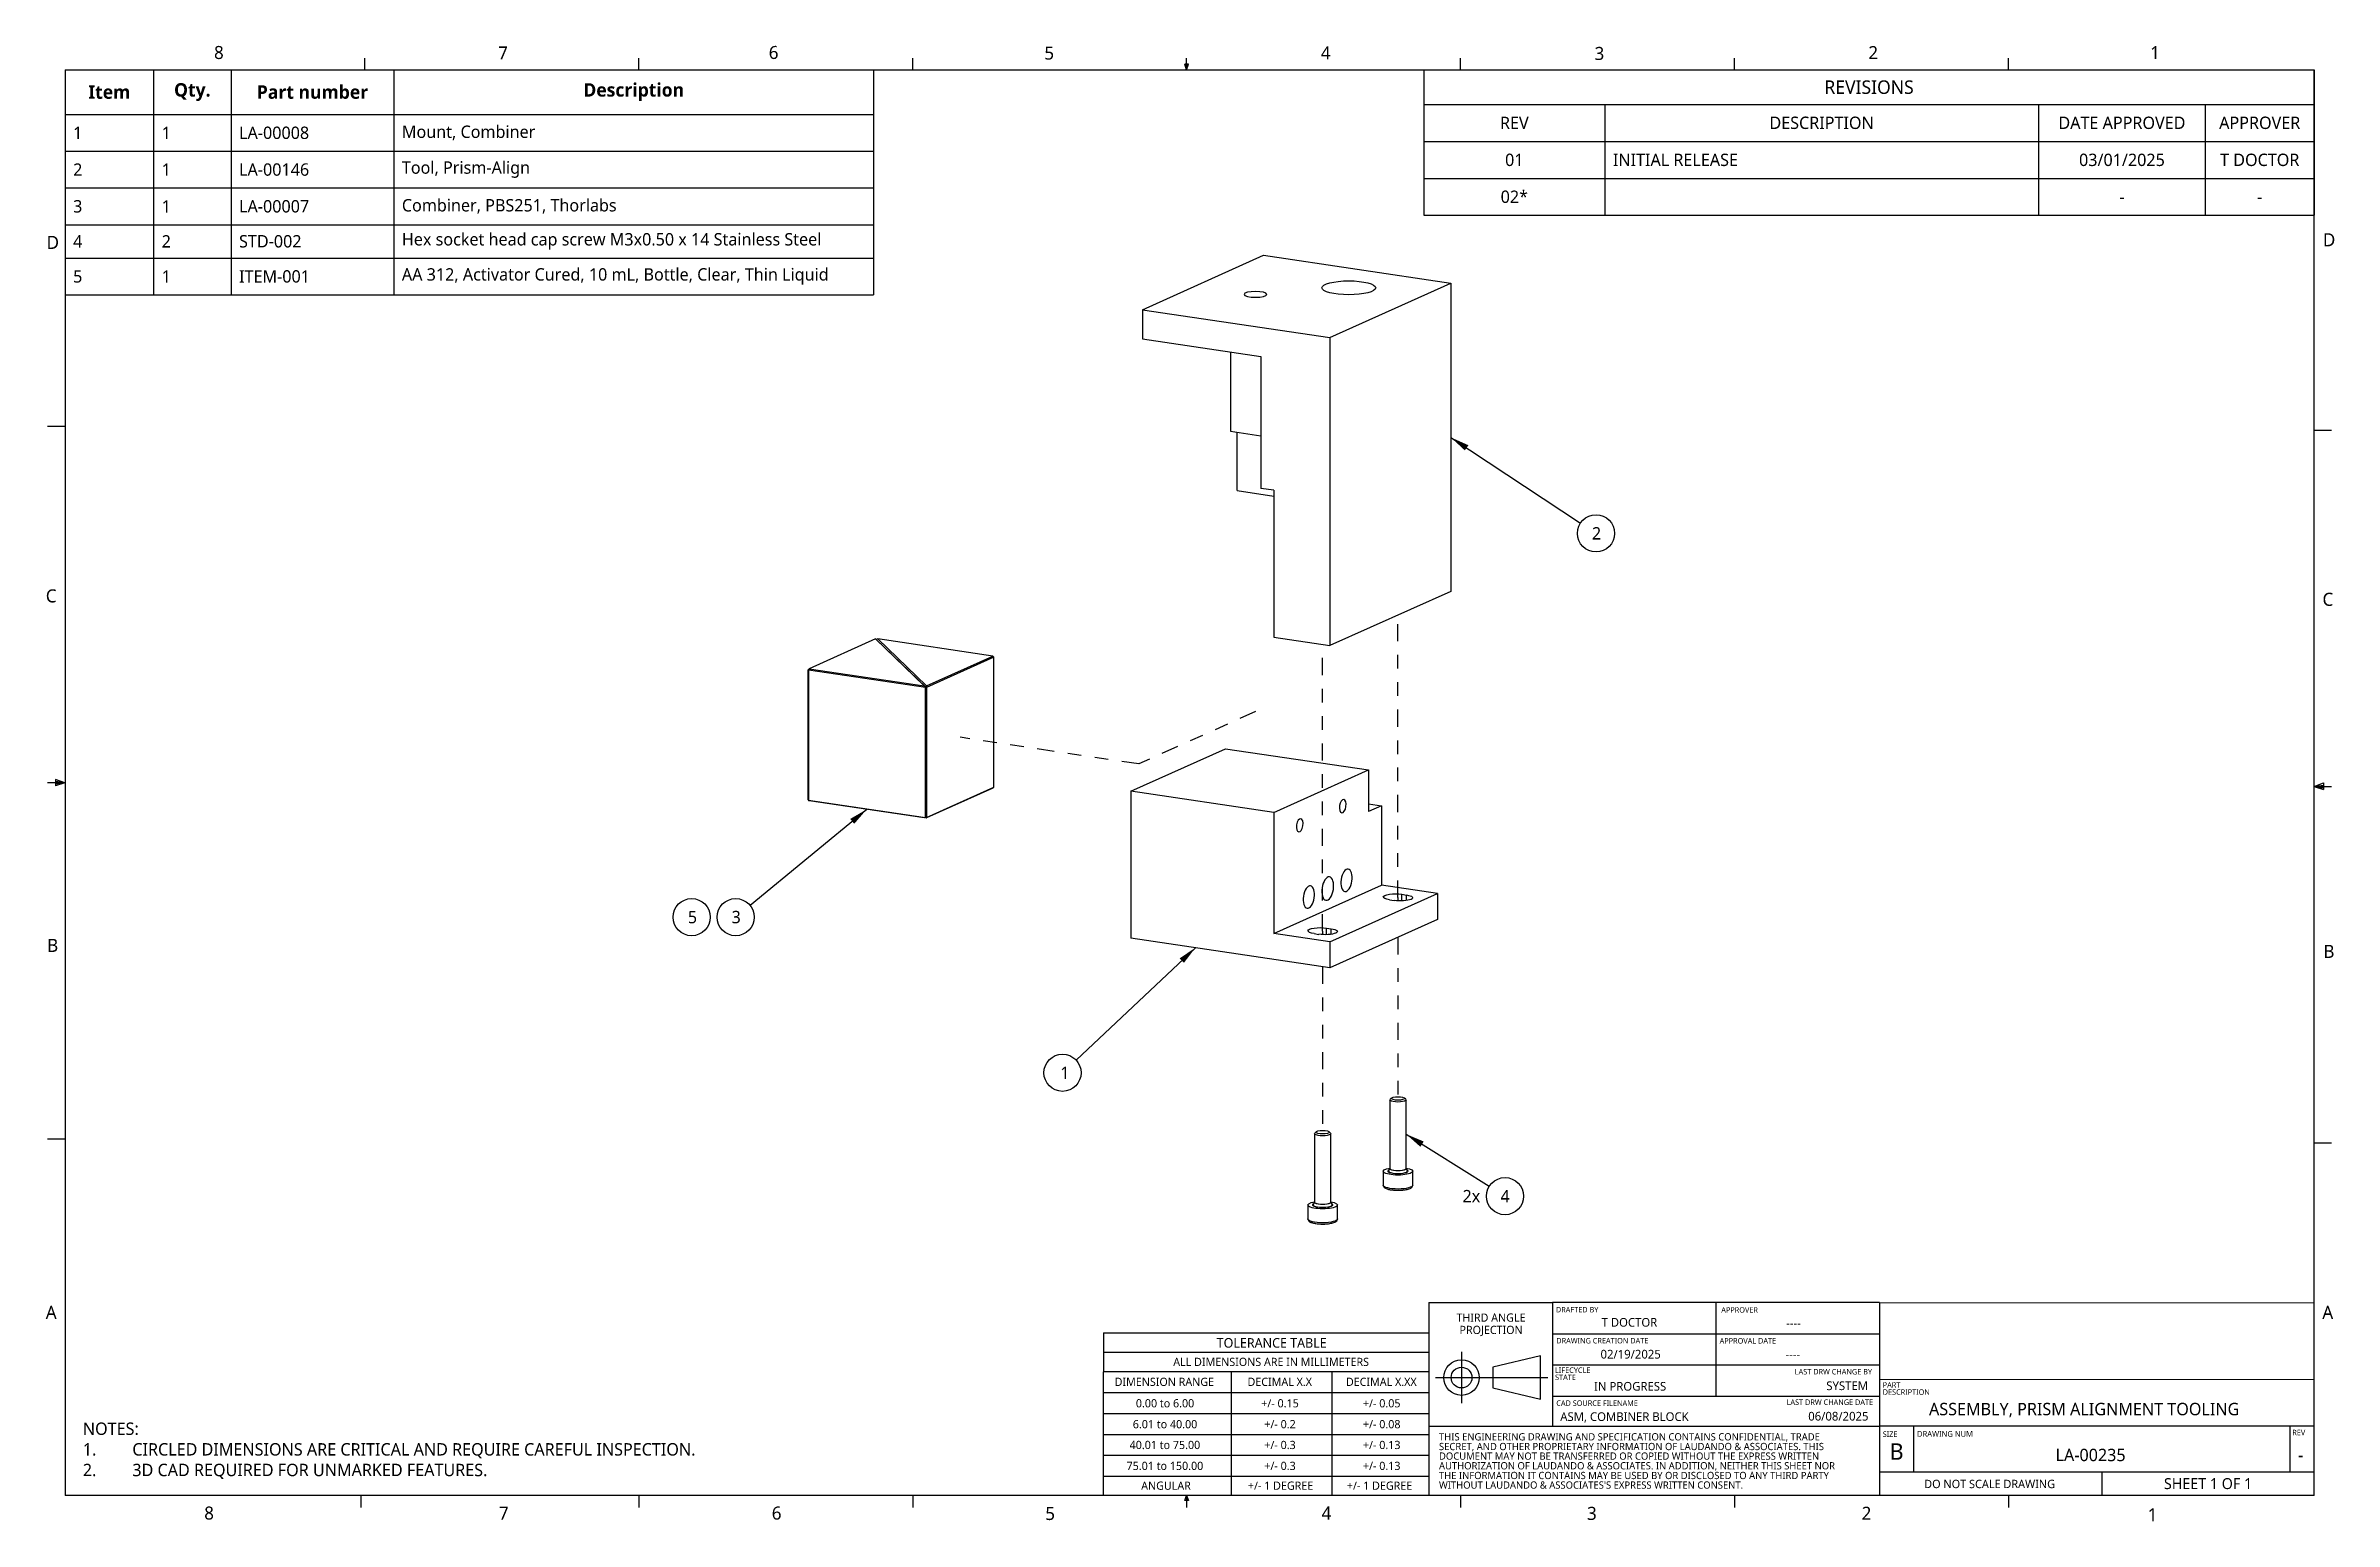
# Model space of a CAD drawing. Extents: x 0.3 to 17, y 0.1 to 10.9.
import ezdxf

# ---------------------------------------------------------------- set-up
doc = ezdxf.new("R2010")
doc.units = 0
doc.header["$LTSCALE"] = 0.5
doc.header["$MEASUREMENT"] = 0
doc.linetypes.add('ONS_PHANTOM', pattern=[0.5, 0.25, -0.05, 0.05, -0.05, 0.05, -0.05])
for name, color, linetype in [('ANNOTATION_LINES', 7, 'CONTINUOUS'), ('ANNOTATION_TEXT', 7, 'CONTINUOUS'), ('BORDER_FRAME', 7, 'CONTINUOUS'), ('EXPLODE_LINES', 7, 'ONS_PHANTOM'), ('SKETCHED_GEOMETRY', 7, 'CONTINUOUS'), ('TABLES', 7, 'CONTINUOUS'), ('TANGENT_LINES', 7, 'CONTINUOUS'), ('TITLE_BLOCK', 7, 'CONTINUOUS'), ('VISIBLE', 7, 'CONTINUOUS')]:
    doc.layers.add(name, color=color, linetype=linetype)
doc.styles.add('ONSHAPE-CUSTOM-STYLE-NOTE0', font='NotoSans-Regular.ttf')
doc.styles.add('ONSHAPE-CUSTOM-STYLE-NOTE1', font='NotoSans-Regular.ttf')
doc.styles.add('ONSHAPE-CUSTOM-STYLE-NOTE2', font='NotoSans-Regular.ttf')
doc.styles.add('ONSHAPE-CUSTOM-STYLE-NOTE3', font='NotoSans-Regular.ttf')
doc.styles.add('ONSHAPE-CUSTOM-STYLE-NOTE4', font='NotoSans-Regular.ttf')
doc.styles.add('ONSHAPE-CUSTOM-STYLE-NOTE5', font='NotoSans-Regular.ttf')
doc.styles.add('ONSHAPE-CUSTOM-STYLE-NOTE6', font='NotoSans-Regular.ttf')
doc.styles.add('ONSHAPE-CUSTOM-STYLE-NOTE7', font='NotoSans-Regular.ttf')
doc.styles.add('ONSHAPE-CUSTOM-STYLE-NOTE_', font='NotoSans-Regular.ttf')
doc.styles.add('ONSHAPE-STANDARD', font='NotoSans-Regular.ttf')
doc.styles.add('ONSHAPE-STANDARD-BOMTABLE-', font='NotoSans-Bold.ttf')
doc.styles.add('ONSHAPE-STANDARD-BOMTABLE0', font='NotoSans-Regular.ttf')
doc.styles.add('ONSHAPE-STANDARD-NOTESTYLE', font='Noto Sans', dxfattribs={"height": 0.090551})
doc.styles.add('ONSHAPE-STANDARD-REVISION0', font='Noto Sans')
doc.styles.add('ONSHAPE-STANDARD-REVISION1', font='Noto Sans')
doc.styles.add('ONSHAPE-STANDARD-REVISIONT', font='Noto Sans')

msp = doc.modelspace()

# ---------------------------------------------------------------- texts
at = {"layer": 'ANNOTATION_TEXT', "color": 7, "char_height": 0.09055, "attachment_point": 4, "style": 'ONSHAPE-STANDARD'}
for s, insert in [('{\\fNoto Sans;2}', (11.563, 7.325)), ('{\\fNoto Sans;5}', (4.949, 4.516)), ('{\\fNoto Sans;3}', (5.269, 4.516)), ('{\\fNoto Sans;1}', (7.674, 3.377)), ('{\\fNoto Sans;2x}', (10.616, 2.474)), ('{\\fNoto Sans;4}', (10.894, 2.474))]:
    msp.add_mtext(s, dxfattribs=dict(at, insert=insert))
at = {"layer": 'ANNOTATION_TEXT', "insert": (0.523, 0.817), "char_height": 0.09055, "width": 6.78827, "attachment_point": 1, "style": 'ONSHAPE-STANDARD-NOTESTYLE'}
msp.add_mtext('NOTES:\\P1.^ICIRCLED DIMENSIONS ARE CRITICAL AND REQUIRE CAREFUL INSPECTION. \\P2.^I3D CAD REQUIRED FOR UNMARKED FEATURES. ', dxfattribs=at)
at = {"layer": 'BORDER_FRAME', "char_height": 0.0954, "attachment_point": 1, "style": 'ONSHAPE-STANDARD'}
for s, insert in [('8', (1.483, 10.892)), ('7', (3.561, 10.889)), ('6', (5.541, 10.892)), ('5', (7.557, 10.888)), ('4', (9.58, 10.89)), ('3', (11.582, 10.885)), ('2', (13.585, 10.891)), ('1', (15.647, 10.891)), ('D', (0.258, 9.502)), ('D', (16.91, 9.521)), ('C', (0.252, 6.915)), ('C', (16.907, 6.89)), ('B', (0.262, 4.357)), ('B', (16.914, 4.313)), ('A', (16.906, 1.671)), ('8', (1.411, 0.202)), ('7', (3.567, 0.202)), ('6', (5.563, 0.202)), ('5', (7.564, 0.199)), ('4', (9.585, 0.202)), ('3', (11.527, 0.2)), ('2', (13.536, 0.201)), ('1', (15.628, 0.19))]:
    msp.add_mtext(s, dxfattribs=dict(at, insert=insert))
at = {"layer": 'SKETCHED_GEOMETRY', "insert": (0.252, 1.671), "char_height": 0.0954, "attachment_point": 1, "style": 'ONSHAPE-STANDARD'}
msp.add_mtext('A', dxfattribs=at)
at = {"layer": 'TITLE_BLOCK'}
for s, insert, char_height, attachment_point, style in [('THIRD ANGLE', (10.824, 1.615), 0.0601, 2, 'ONSHAPE-STANDARD'), ('PROJECTION', (10.825, 1.525), 0.0601, 2, 'ONSHAPE-STANDARD'), ('DRAFTED BY', (11.299, 1.663), 0.0401, 1, 'ONSHAPE-STANDARD'), ('APPROVER', (12.509, 1.661), 0.0401, 1, 'ONSHAPE-STANDARD'), ('TOLERANCE TABLE', (9.22, 1.435), 0.07012, 2, 'ONSHAPE-STANDARD'), ('DRAWING CREATION DATE', (11.302, 1.436), 0.04007, 1, 'ONSHAPE-STANDARD'), ('APPROVAL DATE', (12.497, 1.435), 0.04007, 1, 'ONSHAPE-CUSTOM-STYLE-NOTE_'), ('ALL DIMENSIONS ARE IN MILLIMETERS', (9.216, 1.291), 0.0601, 2, 'ONSHAPE-STANDARD'), ('LIFECYCLE', (11.293, 1.22), 0.0401, 1, 'ONSHAPE-STANDARD'), ('DIMENSION RANGE', (8.435, 1.145), 0.0601, 2, 'ONSHAPE-STANDARD'), ('DECIMAL X.X', (9.279, 1.145), 0.0601, 2, 'ONSHAPE-STANDARD'), ('DECIMAL X.XX', (10.022, 1.145), 0.0601, 2, 'ONSHAPE-STANDARD'), ('STATE', (11.293, 1.168), 0.0401, 1, 'ONSHAPE-STANDARD'), ('PART', (13.69, 1.112), 0.0401, 1, 'ONSHAPE-STANDARD'), ('DESCRIPTION', (13.69, 1.06), 0.04007, 1, 'ONSHAPE-STANDARD'), ('0.00 to 6.00', (8.44, 0.988), 0.0601, 2, 'ONSHAPE-STANDARD'), ('+/- 0.15', (9.281, 0.988), 0.0601, 2, 'ONSHAPE-STANDARD'), ('+/- 0.05', (10.025, 0.988), 0.0601, 2, 'ONSHAPE-STANDARD'), ('CAD SOURCE FILENAME', (11.302, 0.979), 0.04007, 1, 'ONSHAPE-STANDARD'), ('40.01 to 75.00', (8.439, 0.683), 0.0601, 2, 'ONSHAPE-STANDARD'), ('6.01 to 40.00', (8.44, 0.835), 0.0601, 2, 'ONSHAPE-STANDARD'), ('+/- 0.2', (9.281, 0.835), 0.0601, 2, 'ONSHAPE-STANDARD'), ('+/- 0.3', (9.281, 0.683), 0.0601, 2, 'ONSHAPE-STANDARD'), ('+/- 0.08', (10.025, 0.835), 0.0601, 2, 'ONSHAPE-STANDARD'), ('+/- 0.13', (10.025, 0.683), 0.0601, 2, 'ONSHAPE-STANDARD'), ('THIS ENGINEERING DRAWING AND SPECIFICATION CONTAINS CONFIDENTIAL, TRADE', (10.444, 0.739), 0.05301, 1, 'ONSHAPE-STANDARD'), ('SIZE', (13.69, 0.752), 0.0401, 1, 'ONSHAPE-STANDARD'), ('DRAWING NUM', (13.941, 0.755), 0.0424, 1, 'ONSHAPE-STANDARD'), ('REV', (16.686, 0.764), 0.0401, 1, 'ONSHAPE-STANDARD'), ('75.01 to 150.00', (8.439, 0.53), 0.0601, 2, 'ONSHAPE-STANDARD'), ('+/- 0.3', (9.281, 0.53), 0.0601, 2, 'ONSHAPE-STANDARD'), ('+/- 0.13', (10.025, 0.53), 0.0601, 2, 'ONSHAPE-STANDARD'), ('AUTHORIZATION OF LAUDANDO & ASSOCIATES. IN ADDITION, NEITHER THIS SHEET NOR', (10.444, 0.527), 0.05301, 1, 'ONSHAPE-STANDARD'), ('SECRET, AND OTHER PROPRIETARY INFORMATION OF LAUDANDO & ASSOCIATES. THIS', (10.444, 0.668), 0.05301, 1, 'ONSHAPE-STANDARD'), ('DOCUMENT MAY NOT BE TRANSFERRED OR COPIED WITHOUT THE EXPRESS WRITTEN', (10.444, 0.598), 0.05301, 1, 'ONSHAPE-STANDARD'), ('B', (13.792, 0.665), 0.12, 2, 'ONSHAPE-STANDARD'), ('ANGULAR', (8.447, 0.385), 0.0601, 2, 'ONSHAPE-STANDARD'), ('+/- 1 DEGREE', (9.285, 0.385), 0.0601, 2, 'ONSHAPE-STANDARD'), ('+/- 1 DEGREE', (10.009, 0.385), 0.0601, 2, 'ONSHAPE-STANDARD'), ('THE INFORMATION IT CONTAINS MAY BE USED BY OR DISCLOSED TO ANY THIRD PARTY', (10.444, 0.456), 0.05301, 1, 'ONSHAPE-STANDARD'), ("WITHOUT LAUDANDO & ASSOCIATES'S EXPRESS WRITTEN CONSENT.", (10.444, 0.386), 0.05301, 1, 'ONSHAPE-STANDARD'), ('DO NOT SCALE DRAWING', (14.472, 0.398), 0.06106, 2, 'ONSHAPE-STANDARD')]:
    msp.add_mtext(s, dxfattribs=dict(at, insert=insert, char_height=char_height, attachment_point=attachment_point, style=style))
at = {"layer": 'TITLE_BLOCK', "attachment_point": 1}
for s, insert, char_height, width, style in [('{\\fNoto Sans|b0|i0|c0|p0;\\W6.94722;  }T DOCTOR', (11.334, 1.582), 0.06361, 1.07688, 'ONSHAPE-STANDARD'), ('{\\fNoto Sans|b0|i0|c0|p0;\\W7.09482;   }----', (12.526, 1.576), 0.06361, 1.09552, 'ONSHAPE-STANDARD'), ('{\\fNoto Sans|b0|i0|c0|p0;\\W6.51674;  }02/19/2025', (11.345, 1.349), 0.06361, 1.07255, 'ONSHAPE-STANDARD'), ('{\\fNoto Sans|b0|i0|c0|p0;\\W6.92877;   }----', (12.531, 1.346), 0.06361, 1.07255, 'ONSHAPE-CUSTOM-STYLE-NOTE0'), ('{\\fNoto Sans|b0|i0|c0|p0;\\W4.84526; }LAST DRW CHANGE BY', (12.981, 1.209), 0.04007, 0.66296, 'ONSHAPE-CUSTOM-STYLE-NOTE6'), ('{\\fNoto Sans|b0|i0|c0|p0;\\W5.50828;  }IN PROGRESS', (11.341, 1.114), 0.06361, 1.07255, 'ONSHAPE-CUSTOM-STYLE-NOTE1'), ('{\\fNoto Sans|b0|i0|c0|p0;\\W6.64324;  }SYSTEM', (12.991, 1.118), 0.06361, 0.62447, 'ONSHAPE-CUSTOM-STYLE-NOTE7'), ('ASM, COMBINER BLOCK', (11.331, 0.892), 0.06361, 1.70456, 'ONSHAPE-CUSTOM-STYLE-NOTE3'), ('LAST DRW CHANGE DATE', (12.987, 0.986), 0.04007, 0.66296, 'ONSHAPE-STANDARD'), ('{\\fNoto Sans|b0|i0|c0|p0;\\W6.83535; }06/08/2025', (12.998, 0.895), 0.06361, 0.62447, 'ONSHAPE-CUSTOM-STYLE-NOTE2'), ('{\\fNoto Sans|b0|i0|c0|p0;\\W5.03295;  }ASSEMBLY, PRISM ALIGNMENT TOOLING', (13.72, 0.961), 0.09055, 3.08325, 'ONSHAPE-CUSTOM-STYLE-NOTE5'), ('{\\fNoto Sans|b0|i0|c0|p0;\\W7.91142;    }LA-00235', (13.984, 0.625), 0.09055, 2.6308, 'ONSHAPE-CUSTOM-STYLE-NOTE4'), ('{\\fNoto Sans|b0|i0|c0|p0;\\W3.91256; }-', (16.609, 0.625), 0.09055, 0.2975, 'ONSHAPE-STANDARD'), ('{\\fNoto Sans|b0|i0|c0|p0;\\W7.13836;  }SHEET 1 OF 1', (15.36, 0.41), 0.08013, 1.50168, 'ONSHAPE-STANDARD')]:
    msp.add_mtext(s, dxfattribs=dict(at, insert=insert, char_height=char_height, width=width, style=style))

# ---------------------------------------------------------------- blocks, each defined once
blk = doc.blocks.new('*T1')
at = {"layer": 'TABLES', "color": 0, "linetype": 'BYBLOCK'}
for p, q in [((0, 0), (6.513, 0)), ((0, 0), (0, -1.063)), ((6.513, 0), (6.513, -1.063)), ((0, -0.253), (6.513, -0.253)), ((1.324, -0.253), (1.324, -1.063)), ((4.496, -0.253), (4.496, -1.063)), ((5.717, -0.253), (5.717, -1.063)), ((0, -0.523), (6.513, -0.523)), ((0, -0.794), (6.513, -0.794)), ((0, -1.063), (6.513, -1.063))]:
    blk.add_line(p, q, dxfattribs=at)
at = {"layer": 'TABLES', "color": 0}
for s, insert, char_height, width, attachment_point, style in [('{REVISIONS}', (3.257, -0.127), 0.09843, 6.39514, 5, 'ONSHAPE-STANDARD-REVISIONT'), ('REV', (0.662, -0.388), 0.0906, 1.20615, 5, 'ONSHAPE-STANDARD-REVISION0'), ('DESCRIPTION', (2.91, -0.388), 0.09055, 3.05356, 5, 'ONSHAPE-STANDARD-REVISION0'), ('DATE APPROVED', (5.107, -0.388), 0.09055, 1.10321, 5, 'ONSHAPE-STANDARD-REVISION0'), ('APPROVER', (6.115, -0.388), 0.0906, 0.67789, 5, 'ONSHAPE-STANDARD-REVISION0'), ('{01}', (0.662, -0.659), 0.0906, 1.20615, 5, 'ONSHAPE-STANDARD-REVISION1'), ('INITIAL RELEASE', (1.383, -0.659), 0.09055, 3.05356, 4, 'ONSHAPE-STANDARD-REVISION1'), ('{03/01/2025}', (5.107, -0.659), 0.09055, 1.10321, 5, 'ONSHAPE-STANDARD-REVISION1'), ('{T DOCTOR}', (6.115, -0.659), 0.0906, 0.67789, 5, 'ONSHAPE-STANDARD-REVISION1'), ('{02*}', (0.662, -0.929), 0.0906, 1.20615, 5, 'ONSHAPE-STANDARD-REVISION1'), ('{-}', (5.107, -0.929), 0.0906, 1.10321, 5, 'ONSHAPE-STANDARD-REVISION1'), ('{-}', (6.115, -0.929), 0.0906, 0.67789, 5, 'ONSHAPE-STANDARD-REVISION1')]:
    blk.add_mtext(s, dxfattribs=dict(at, insert=insert, char_height=char_height, width=width, attachment_point=attachment_point, style=style))
blk = doc.blocks.new('*T2')
at = {"layer": 'TABLES', "color": 0, "linetype": 'BYBLOCK'}
for p, q in [((0, 0), (5.915, 0)), ((0, 0), (0, -1.647)), ((0.648, 0), (0.648, -1.647)), ((1.214, 0), (1.214, -1.647)), ((2.405, 0), (2.405, -1.647)), ((5.915, 0), (5.915, -1.647)), ((0, -0.326), (5.915, -0.326)), ((0, -0.595), (5.915, -0.595)), ((0, -0.864), (5.915, -0.864)), ((0, -1.133), (5.915, -1.133)), ((0, -1.378), (5.915, -1.378)), ((0, -1.647), (5.915, -1.647))]:
    blk.add_line(p, q, dxfattribs=at)
at = {"layer": 'TABLES', "color": 0}
for s, insert, char_height, width, attachment_point, style in [('{Item}', (0.324, -0.163), 0.0984, 0.53032, 5, 'ONSHAPE-STANDARD-BOMTABLE-'), ('{Qty.}', (0.931, -0.163), 0.0984, 0.44766, 5, 'ONSHAPE-STANDARD-BOMTABLE-'), ('{Part number}', (1.81, -0.163), 0.09843, 1.07259, 5, 'ONSHAPE-STANDARD-BOMTABLE-'), ('{Description}', (4.16, -0.163), 0.09843, 3.39175, 5, 'ONSHAPE-STANDARD-BOMTABLE-'), ('{1}', (0.059, -0.461), 0.0906, 0.53032, 4, 'ONSHAPE-STANDARD-BOMTABLE0'), ('{1}', (0.707, -0.461), 0.0906, 0.44766, 4, 'ONSHAPE-STANDARD-BOMTABLE0'), ('{LA-00008}', (1.273, -0.461), 0.0906, 1.07259, 4, 'ONSHAPE-STANDARD-BOMTABLE0'), ('{Mount, Combiner}', (2.464, -0.461), 0.09055, 3.39175, 4, 'ONSHAPE-STANDARD-BOMTABLE0'), ('{Tool, Prism-Align}', (2.464, -0.73), 0.09055, 3.39175, 4, 'ONSHAPE-STANDARD-BOMTABLE0'), ('{2}', (0.059, -0.73), 0.0906, 0.53032, 4, 'ONSHAPE-STANDARD-BOMTABLE0'), ('{1}', (0.707, -0.73), 0.0906, 0.44766, 4, 'ONSHAPE-STANDARD-BOMTABLE0'), ('{LA-00146}', (1.273, -0.73), 0.0906, 1.07259, 4, 'ONSHAPE-STANDARD-BOMTABLE0'), ('{3}', (0.059, -0.999), 0.0906, 0.53032, 4, 'ONSHAPE-STANDARD-BOMTABLE0'), ('{1}', (0.707, -0.999), 0.0906, 0.44766, 4, 'ONSHAPE-STANDARD-BOMTABLE0'), ('{LA-00007}', (1.273, -0.999), 0.0906, 1.07259, 4, 'ONSHAPE-STANDARD-BOMTABLE0'), ('{Combiner, PBS251, Thorlabs}', (2.464, -0.999), 0.09055, 3.39175, 4, 'ONSHAPE-STANDARD-BOMTABLE0'), ('{4}', (0.059, -1.255), 0.0906, 0.53032, 4, 'ONSHAPE-STANDARD-BOMTABLE0'), ('{2}', (0.707, -1.255), 0.0906, 0.44766, 4, 'ONSHAPE-STANDARD-BOMTABLE0'), ('{STD-002}', (1.273, -1.255), 0.0906, 1.07259, 4, 'ONSHAPE-STANDARD-BOMTABLE0'), ('{Hex socket head cap screw M3x0.50 x 14 Stainless Steel }', (2.464, -1.255), 0.09055, 3.39175, 4, 'ONSHAPE-STANDARD-BOMTABLE0'), ('{5}', (0.059, -1.512), 0.0906, 0.53032, 4, 'ONSHAPE-STANDARD-BOMTABLE0'), ('{1}', (0.707, -1.512), 0.0906, 0.44766, 4, 'ONSHAPE-STANDARD-BOMTABLE0'), ('{ITEM-001}', (1.273, -1.512), 0.0906, 1.07259, 4, 'ONSHAPE-STANDARD-BOMTABLE0'), ('{AA 312, Activator Cured, 10 mL, Bottle, Clear, Thin Liquid}', (2.464, -1.512), 0.09055, 3.39175, 4, 'ONSHAPE-STANDARD-BOMTABLE0')]:
    blk.add_mtext(s, dxfattribs=dict(at, insert=insert, char_height=char_height, width=width, attachment_point=attachment_point, style=style))

# ---------------------------------------------------------------- linework, layer by layer
at = {"layer": 'ANNOTATION_LINES', "color": 7}
for p, q in [((10.531, 8.027, 0.145), (11.48, 7.399, -0.145)), ((6.258, 5.305, 0.407), (5.404, 4.602, -0.407)), ((8.662, 4.292, 0.144), (7.789, 3.47, -0.144)), ((10.203, 2.928, -0.395), (10.812, 2.546, 0.395))]:
    msp.add_line(p, q, dxfattribs=at)
for points in [[(10.633, 7.932), (10.531, 8.027), (10.659, 7.97)], [(6.137, 5.235), (6.258, 5.305), (6.166, 5.199)], [(8.546, 4.214), (8.662, 4.292), (8.578, 4.181)], [(10.308, 2.835), (10.203, 2.928), (10.332, 2.874)]]:
    msp.add_solid(points, dxfattribs=at)
at = {"layer": 'ANNOTATION_TEXT', "color": 7}
for centre in [(11.593, 7.325), (4.977, 4.516), (5.299, 4.516), (7.69, 3.377), (10.927, 2.474)]:
    msp.add_circle(centre, 0.136, dxfattribs=at)
at = {"layer": 'BORDER_FRAME'}
for p, q in [((0.393, 10.717), (0.393, 0.282)), ((0.393, 10.717), (16.846, 10.717)), ((2.587, 10.717), (2.587, 10.803)), ((4.591, 10.717), (4.591, 10.803)), ((6.595, 10.717), (6.595, 10.803)), ((8.611, 10.759), (8.585, 10.759)), ((8.598, 10.717), (8.585, 10.759)), ((8.591, 10.759), (8.598, 10.717)), ((8.598, 10.717), (8.598, 10.803)), ((8.603, 10.759), (8.598, 10.717)), ((8.598, 10.717), (8.611, 10.759)), ((10.602, 10.717), (10.602, 10.803)), ((12.606, 10.717), (12.606, 10.803)), ((14.609, 10.717), (14.609, 10.803)), ((16.846, 0.282), (16.846, 10.717)), ((0.392, 8.107), (0.265, 8.107)), ((16.847, 8.081), (16.974, 8.081)), ((0.392, 5.499), (0.265, 5.499)), ((0.392, 5.499), (0.324, 5.524)), ((0.324, 5.524), (0.324, 5.476)), ((0.392, 5.499), (0.324, 5.509)), ((0.392, 5.499), (0.324, 5.476)), ((0.392, 5.499), (0.324, 5.489)), ((16.847, 5.473), (16.915, 5.498)), ((16.847, 5.473), (16.915, 5.482)), ((16.847, 5.473), (16.915, 5.463)), ((16.847, 5.473), (16.915, 5.45)), ((16.847, 5.473), (16.974, 5.473)), ((16.915, 5.498), (16.915, 5.45)), ((0.392, 2.891), (0.265, 2.891)), ((16.847, 2.865), (16.974, 2.865)), ((16.846, 0.282), (0.393, 0.282)), ((2.556, 0.279), (2.556, 0.196)), ((4.591, 0.282), (4.591, 0.196)), ((6.595, 0.282), (6.595, 0.196)), ((8.585, 0.247), (8.598, 0.282)), ((8.611, 0.247), (8.585, 0.247)), ((8.598, 0.282), (8.611, 0.247)), ((8.598, 0.282), (8.598, 0.196)), ((10.602, 0.282), (10.602, 0.196)), ((12.606, 0.282), (12.606, 0.196)), ((14.609, 0.279), (14.609, 0.196))]:
    msp.add_line(p, q, dxfattribs=at)
at = {"layer": 'EXPLODE_LINES'}
for p, q in [((10.144, 4.66), (10.144, 6.726)), ((9.593, 4.413), (9.593, 6.51)), ((9.102, 6.02), (8.247, 5.637)), ((8.247, 5.637), (6.942, 5.832)), ((10.144, 4.66), (10.144, 4.635)), ((9.593, 4.413), (9.593, 4.388)), ((10.144, 4.368), (10.144, 3.189)), ((9.593, 4.153), (9.593, 2.942))]:
    msp.add_line(p, q, dxfattribs=at)
at = {"layer": 'TANGENT_LINES'}
for p, q in [((10.172, 4.635), (10.172, 4.683)), ((10.206, 4.638), (10.206, 4.678)), ((9.621, 4.388), (9.621, 4.436)), ((9.655, 4.39), (9.655, 4.431))]:
    msp.add_line(p, q, dxfattribs=at)
at = {"layer": 'TANGENT_LINES', "extrusion": (0, 0, -1)}
for centre, major_axis, start_param, end_param in [((10.144, 2.554), (0.108, 0), 0, 3.119394), ((10.144, 2.675), (0.0596, 0), 6.14764, 9.560324), ((9.593, 2.428), (0.0596, 0), 6.14764, 9.560324), ((9.593, 2.307), (0.108, 0), 0, 3.119394)]:
    msp.add_ellipse(centre, major_axis=major_axis, ratio=0.258819, start_param=start_param, end_param=end_param, dxfattribs=at)
at = {"layer": 'TITLE_BLOCK', "linetype": 'CONTINUOUS'}
for p, q in [((10.369, 1.695), (10.369, 0.789)), ((11.274, 1.695), (11.274, 0.79)), ((13.666, 1.695), (16.846, 1.694)), ((13.666, 1.695), (13.666, 0.789)), ((10.369, 0.79), (10.369, 0.282)), ((13.666, 0.79), (13.666, 0.283))]:
    msp.add_line(p, q, dxfattribs=at)
at = {"layer": 'TITLE_BLOCK'}
for p, q in [((10.369, 1.695), (11.274, 1.695)), ((13.666, 1.695), (11.274, 1.695)), ((12.469, 1.695), (12.469, 1.007)), ((7.99, 1.474), (7.99, 1.188)), ((7.99, 1.474), (10.369, 1.474)), ((13.663, 1.465), (11.274, 1.465)), ((7.99, 1.331), (10.369, 1.331)), ((10.369, 1.188), (7.99, 1.188)), ((7.99, 0.282), (7.99, 1.188)), ((8.924, 1.188), (8.924, 0.282)), ((9.66, 1.188), (9.66, 0.282)), ((10.609, 1.334), (10.609, 0.958)), ((11.187, 1.305), (10.839, 1.222)), ((10.839, 1.222), (10.839, 1.07)), ((11.187, 0.987), (11.187, 1.305)), ((13.663, 1.236), (11.274, 1.236)), ((10.369, 1.035), (7.99, 1.035)), ((10.419, 1.146), (11.24, 1.146)), ((10.839, 1.146), (11.187, 1.146)), ((10.839, 1.07), (11.187, 0.987)), ((13.663, 1.007), (11.274, 1.007)), ((13.666, 1.134), (16.846, 1.133)), ((10.369, 0.881), (7.99, 0.881)), ((10.369, 0.728), (7.99, 0.728)), ((10.369, 0.79), (13.666, 0.79)), ((16.846, 0.79), (13.666, 0.79)), ((13.918, 0.454), (13.918, 0.79)), ((16.668, 0.79), (16.668, 0.456)), ((10.369, 0.575), (7.99, 0.575)), ((10.369, 0.422), (7.99, 0.422)), ((16.846, 0.454), (13.666, 0.454)), ((15.292, 0.454), (15.292, 0.282))]:
    msp.add_line(p, q, dxfattribs=at)
for radius in [0.13, 0.0761]:
    msp.add_circle((10.609, 1.146), radius, dxfattribs=at)
at = {"layer": 'VISIBLE'}
for p, q in [((8.275, 8.962), (9.161, 9.36)), ((9.161, 9.36), (10.531, 9.155)), ((9.645, 8.758), (10.531, 9.155)), ((10.531, 9.155), (10.531, 6.9)), ((8.275, 8.962), (8.275, 8.749)), ((8.275, 8.962), (9.645, 8.758)), ((8.275, 8.749), (9.141, 8.62)), ((9.645, 8.758), (9.645, 6.503)), ((8.918, 8.653), (8.918, 8.072)), ((9.141, 8.62), (9.141, 7.654)), ((8.918, 8.072), (9.141, 8.039)), ((8.968, 7.638), (8.968, 8.065)), ((8.968, 7.638), (9.236, 7.598)), ((9.236, 7.64), (9.141, 7.654)), ((9.236, 7.64), (9.236, 6.564)), ((10.531, 6.9), (9.645, 6.503)), ((6.323, 6.552), (5.836, 6.333)), ((6.323, 6.552), (6.327, 6.548)), ((6.679, 6.208), (6.323, 6.552)), ((6.338, 6.553), (6.327, 6.548)), ((6.327, 6.548), (6.689, 6.198)), ((6.689, 6.198), (6.327, 6.548)), ((6.338, 6.553), (6.694, 6.209)), ((7.181, 6.427), (6.338, 6.553)), ((9.236, 6.564), (9.645, 6.503)), ((6.694, 6.209), (7.181, 6.427)), ((7.188, 6.418), (6.694, 6.197)), ((7.188, 6.418), (7.181, 6.427)), ((7.188, 5.467), (7.188, 6.418)), ((5.829, 6.327), (5.836, 6.333)), ((5.829, 5.376), (5.829, 6.327)), ((5.829, 6.327), (5.832, 6.324)), ((5.832, 6.324), (5.836, 6.333)), ((5.832, 6.324), (5.832, 5.373)), ((6.687, 6.196), (5.832, 6.324)), ((5.836, 6.333), (6.679, 6.208)), ((6.679, 6.208), (6.689, 6.198)), ((6.679, 6.208), (6.687, 6.196)), ((6.687, 6.196), (6.689, 6.198)), ((6.687, 5.246), (6.687, 6.196)), ((6.694, 6.209), (6.689, 6.198)), ((6.689, 6.198), (6.689, 5.247)), ((6.694, 6.197), (6.689, 6.198)), ((6.689, 5.247), (6.689, 6.198)), ((6.694, 6.197), (6.694, 6.209)), ((6.694, 6.197), (6.694, 5.246)), ((8.189, 5.439), (8.882, 5.749)), ((8.882, 5.749), (9.929, 5.593)), ((9.236, 5.282), (9.929, 5.593)), ((9.929, 5.593), (9.929, 5.289)), ((5.836, 5.368), (5.829, 5.376)), ((5.832, 5.373), (5.829, 5.376)), ((5.836, 5.368), (5.832, 5.373)), ((5.832, 5.373), (6.687, 5.246)), ((6.679, 5.242), (5.836, 5.368)), ((6.694, 5.246), (7.188, 5.467)), ((7.181, 5.461), (6.694, 5.243)), ((7.181, 5.461), (7.188, 5.467)), ((8.189, 5.439), (8.189, 4.362)), ((9.236, 5.282), (8.189, 5.439)), ((6.689, 5.247), (6.679, 5.242)), ((6.687, 5.246), (6.679, 5.242)), ((6.689, 5.247), (6.687, 5.246)), ((6.689, 5.247), (6.692, 5.244)), ((6.692, 5.244), (6.694, 5.246)), ((6.692, 5.244), (6.694, 5.243)), ((9.236, 5.282), (9.236, 4.396)), ((9.929, 5.345), (10.024, 5.331)), ((10.024, 5.331), (9.929, 5.289)), ((10.024, 5.331), (10.024, 4.749)), ((9.236, 4.396), (10.024, 4.749)), ((9.645, 4.335), (10.433, 4.688)), ((10.433, 4.688), (10.024, 4.749)), ((10.433, 4.688), (10.433, 4.498)), ((10.082, 4.643), (10.116, 4.638)), ((10.172, 4.683), (10.206, 4.678)), ((9.645, 4.145), (8.189, 4.362)), ((9.645, 4.335), (9.236, 4.396)), ((9.531, 4.396), (9.565, 4.39)), ((9.621, 4.436), (9.655, 4.431)), ((10.433, 4.498), (9.645, 4.145)), ((9.645, 4.335), (9.645, 4.145)), ((10.098, 3.192), (10.087, 3.183)), ((10.201, 3.183), (10.191, 3.192)), ((10.085, 3.178), (10.085, 2.677)), ((10.203, 2.677), (10.203, 3.178)), ((9.534, 2.931), (9.534, 2.43)), ((9.546, 2.945), (9.536, 2.935)), ((9.65, 2.935), (9.64, 2.945)), ((9.652, 2.43), (9.652, 2.931)), ((10.036, 2.656), (10.036, 2.554)), ((10.085, 2.677), (10.075, 2.661)), ((10.213, 2.661), (10.203, 2.677)), ((10.252, 2.554), (10.252, 2.656)), ((9.485, 2.409), (9.485, 2.307)), ((9.534, 2.43), (9.524, 2.414)), ((9.662, 2.414), (9.652, 2.43)), ((9.701, 2.307), (9.701, 2.409))]:
    msp.add_line(p, q, dxfattribs=at)
at = {"layer": 'VISIBLE', "extrusion": (0, 0, -1)}
for centre, major_axis, ratio in [((9.101, 9.074), (0.0827, 0), 0.258819), ((9.74, 5.329), (-0.0073, -0.0487), 0.482963), ((9.425, 5.188), (-0.0073, -0.0487), 0.482963), ((9.768, 4.786), (-0.0122, -0.0818), 0.482963), ((9.492, 4.663), (-0.0122, -0.0818), 0.482963), ((9.63, 4.725), (-0.0128, -0.0857), 0.482963)]:
    msp.add_ellipse(centre, major_axis=major_axis, ratio=ratio, dxfattribs=at)
at = {"layer": 'VISIBLE'}
for centre, major_axis in [((9.784, 9.122), (-0.197, 0)), ((10.144, 3.189), (-0.0484, 0)), ((9.593, 2.942), (-0.0484, 0))]:
    msp.add_ellipse(centre, major_axis=major_axis, ratio=0.258819, dxfattribs=at)
at = {"layer": 'VISIBLE', "extrusion": (0, 0, -1)}
for centre, major_axis, start_param, end_param in [((10.127, 4.663), (0.0906, 0), 2.094395, 5.235988), ((10.161, 4.658), (0.0906, 0), 5.235988, 8.37758), ((9.576, 4.416), (0.0906, 0), 2.094395, 5.235988), ((9.61, 4.411), (0.0906, 0), 5.235988, 8.37758), ((10.144, 3.178), (0.0591, 0), 6.011922, 9.696042), ((9.593, 2.931), (0.0591, 0), 6.011922, 9.696042), ((10.144, 2.656), (0.108, 0), 5.27419, 10.433774), ((10.144, 2.554), (0.108, 0), 3.119394, 3.141593), ((10.144, 2.656), (0.0731, 0), 5.876088, 9.831875), ((9.593, 2.409), (0.108, 0), 5.28932, 10.418643), ((9.593, 2.409), (0.0731, 0), 5.876088, 9.831875), ((9.593, 2.307), (0.108, 0), 3.119394, 3.141593)]:
    msp.add_ellipse(centre, major_axis=major_axis, ratio=0.258819, start_param=start_param, end_param=end_param, dxfattribs=at)
at = {"layer": 'VISIBLE'}
for centre, major_axis, start_param, end_param in [((10.144, 2.658), (-0.0697, 0), 6.124908, 9.583055), ((10.144, 2.677), (-0.0591, 0), 0, 3.141593), ((9.593, 2.411), (-0.0697, 0), 6.124908, 9.583055), ((9.593, 2.43), (-0.0591, 0), 0, 3.141593)]:
    msp.add_ellipse(centre, major_axis=major_axis, ratio=0.258819, start_param=start_param, end_param=end_param, dxfattribs=at)
for points, knots in [([(10.036, 2.552), (10.037, 2.548), (10.039, 2.541), (10.048, 2.533), (10.07, 2.524), (10.086, 2.522), (10.094, 2.52)], [0, 0, 0, 0, 0.201079, 0.404509, 0.697972, 1, 1, 1, 1]), ([(10.094, 2.52), (10.106, 2.519), (10.131, 2.516), (10.17, 2.517), (10.204, 2.521), (10.232, 2.529), (10.249, 2.539), (10.253, 2.553), (10.252, 2.555), (10.252, 2.555)], [0, 0, 0, 0, 0.183489, 0.372026, 0.551975, 0.714504, 0.847645, 0.952112, 1, 1, 1, 1]), ([(9.485, 2.305), (9.486, 2.301), (9.488, 2.294), (9.497, 2.286), (9.519, 2.277), (9.535, 2.275), (9.543, 2.273)], [0, 0, 0, 0, 0.201079, 0.404509, 0.697972, 1, 1, 1, 1]), ([(9.543, 2.273), (9.555, 2.272), (9.58, 2.269), (9.618, 2.27), (9.653, 2.274), (9.681, 2.282), (9.698, 2.292), (9.702, 2.305), (9.701, 2.308), (9.701, 2.308)], [0, 0, 0, 0, 0.183489, 0.372026, 0.551975, 0.714504, 0.847645, 0.952112, 1, 1, 1, 1])]:
    msp.add_open_spline(points, degree=3, knots=knots, dxfattribs=at)

# ---------------------------------------------------------------- block references
at = {"layer": 'TABLES'}
for name, p in [('*T2', (0.393, 10.717)), ('*T1', (10.333, 10.717))]:
    msp.add_blockref(name, p, dxfattribs=at)

msp.set_redraw_order([(e.dxf.handle, doc.entitydb.next_handle()) for e in msp.query("TEXT MTEXT ATTDEF DIMENSION ARC_DIMENSION")])  # texts and dimensions are drawn at this point

doc.saveas('drawing.dxf')
